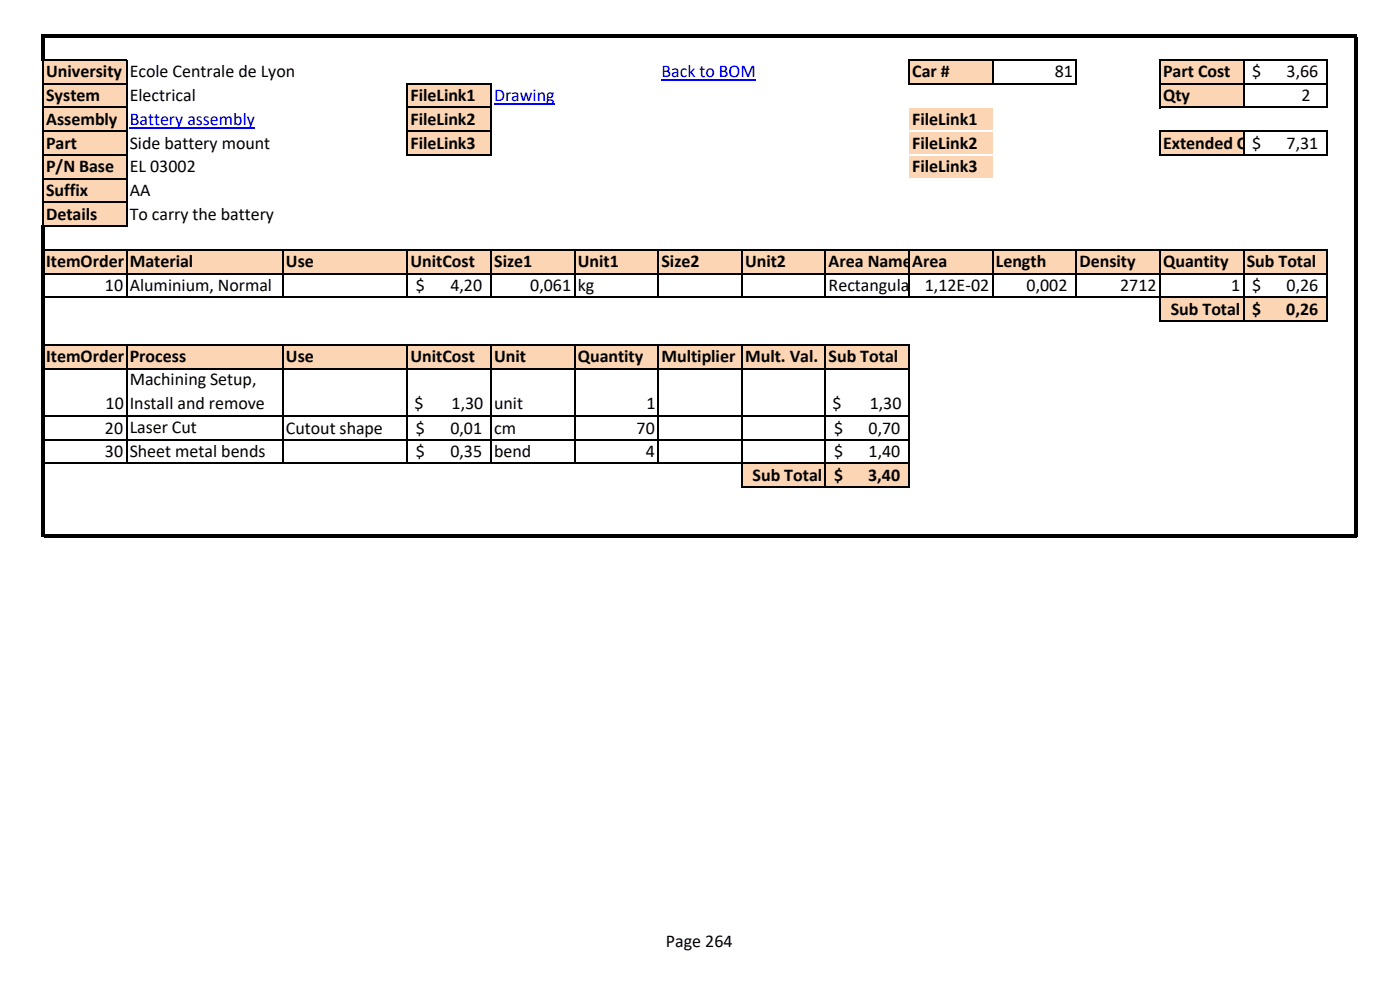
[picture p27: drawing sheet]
<svg xmlns="http://www.w3.org/2000/svg" width="297mm" height="210mm" viewBox="0 0 297 210" stroke-linecap="round" stroke-linejoin="round" font-family="sans-serif">
<defs><g id="words">
<g font-size="3.8">
<text x="9.8" y="16.4">University</text>
<text x="27.5" y="16.4">Ecole Centrale de Lyon</text>
<text x="193.5" y="16.4">Car #</text>
<text x="223.8" y="16.4">81</text>
<text x="246.8" y="16.4">Part Cost</text>
<text x="265.6" y="16.4">$</text>
<text x="273" y="16.4">3,66</text>
<text x="9.8" y="21.5">System</text>
<text x="27.5" y="21.5">Electrical</text>
<text x="87.1" y="21.5">FileLink1</text>
<text x="246.8" y="21.5">Qty</text>
<text x="276.1" y="21.5">2</text>
<text x="9.8" y="26.5">Assembly</text>
<text x="87.1" y="26.5">FileLink2</text>
<text x="193.5" y="26.5">FileLink1</text>
<text x="9.8" y="31.5">Part</text>
<text x="27.5" y="31.5">Side battery mount</text>
<text x="87.1" y="31.5">FileLink3</text>
<text x="193.5" y="31.5">FileLink2</text>
<text x="246.8" y="31.5">Extended Cost</text>
<text x="265.6" y="31.5">$</text>
<text x="273" y="31.5">7,31</text>
<text x="9.8" y="36.6">P/N Base</text>
<text x="9.8" y="41.6">Suffix</text>
<text x="27.5" y="36.6">EL 03002</text>
<text x="27.5" y="41.6">AA</text>
<text x="193.5" y="36.6">FileLink3</text>
<text x="9.8" y="46.7">Details</text>
<text x="27.5" y="46.7">To carry the battery</text>
<text x="9.8" y="56.7">ItemOrder</text>
<text x="27.5" y="56.7">Material</text>
<text x="60.7" y="56.7">Use</text>
<text x="87.1" y="56.7">UnitCost</text>
<text x="104.8" y="56.7">Size1</text>
<text x="122.6" y="56.7">Unit1</text>
<text x="140.3" y="56.7">Size2</text>
<text x="158.1" y="56.7">Unit2</text>
<text x="175.8" y="56.7">Area Name</text>
<text x="193.5" y="56.7">Area</text>
<text x="211.3" y="56.7">Length</text>
<text x="229" y="56.7">Density</text>
<text x="246.8" y="56.7">Quantity</text>
<text x="264.5" y="56.7">Sub Total</text>
<text x="22.3" y="61.8">10</text>
<text x="27.5" y="61.8">Aluminium, Normal</text>
<text x="88.2" y="61.8">$</text>
<text x="95.6" y="61.8">4,20</text>
<text x="112.5" y="61.8">0,061</text>
<text x="122.6" y="61.8">kg</text>
<text x="175.8" y="61.8">Rectangular area, 112x100mm</text>
<text x="196.2" y="61.8">1,12E-02</text>
<text x="217.8" y="61.8">0,002</text>
<text x="237.6" y="61.8">2712</text>
<text x="261.2" y="61.8">1</text>
<text x="265.6" y="61.8">$</text>
<text x="273" y="61.8">0,26</text>
<text x="248.4" y="66.8">Sub Total</text>
<text x="265.7" y="66.8">$</text>
<text x="272.9" y="66.8">0,26</text>
<text x="9.8" y="76.9">ItemOrder</text>
<text x="27.5" y="76.9">Process</text>
<text x="60.7" y="76.9">Use</text>
<text x="87.1" y="76.9">UnitCost</text>
<text x="104.8" y="76.9">Unit</text>
<text x="122.6" y="76.9">Quantity</text>
<text x="140.3" y="76.9">Multiplier</text>
<text x="158.1" y="76.9">Mult. Val.</text>
<text x="175.8" y="76.9">Sub Total</text>
<text x="27.5" y="81.8">Machining Setup,</text>
<text x="22.4" y="86.8">10</text>
<text x="27.5" y="86.8">Install and remove</text>
<text x="87.9" y="86.8">$</text>
<text x="95.8" y="86.8">1,30</text>
<text x="104.8" y="86.8">unit</text>
<text x="137.1" y="86.8">1</text>
<text x="176.6" y="86.8">$</text>
<text x="184.5" y="86.8">1,30</text>
<text x="22.3" y="92">20</text>
<text x="27.5" y="91.8">Laser Cut</text>
<text x="60.7" y="92">Cutout shape</text>
<text x="88.2" y="92">$</text>
<text x="95.6" y="92">0,01</text>
<text x="104.8" y="92">cm</text>
<text x="135.1" y="92">70</text>
<text x="176.9" y="92">$</text>
<text x="184.3" y="92">0,70</text>
<text x="22.3" y="97">30</text>
<text x="27.5" y="96.9">Sheet metal bends</text>
<text x="88.2" y="97">$</text>
<text x="95.6" y="97">0,35</text>
<text x="104.8" y="96.9">bend</text>
<text x="137" y="97">4</text>
<text x="176.9" y="97">$</text>
<text x="184.3" y="97">1,40</text>
<text x="159.7" y="102">Sub Total</text>
<text x="177" y="102">$</text>
<text x="184.2" y="102">3,40</text>
<text x="141.3" y="200.9">Page 264</text>
</g>
<g font-size="3.8" fill="#00f">
<text x="140.3" y="16.4">Back to BOM</text>
<text x="104.8" y="21.5">Drawing</text>
<text x="27.5" y="26.5">Battery assembly</text>
</g>
</g></defs>
<g fill="#fcd5b4">
<path d="M9.2 12.7h17.7v5.1h-17.7z" fill-rule="evenodd"/>
<path d="M192.9 12.7h17.7v5.1h-17.7z" fill-rule="evenodd"/>
<path d="M246.1 12.7h17.8v5.1h-17.8z" fill-rule="evenodd"/>
<path d="M9.2 17.7h17.7v5.1h-17.7z" fill-rule="evenodd"/>
<path d="M86.4 17.7h17.8v5.1h-17.8z" fill-rule="evenodd"/>
<path d="M246.1 17.7h17.8v5.1h-17.8z" fill-rule="evenodd"/>
<path d="M9.2 22.8h17.7v10.1h-17.7z" fill-rule="evenodd"/>
<path d="M86.4 22.8h17.8v10.1h-17.8z" fill-rule="evenodd"/>
<path d="M192.9 22.8h17.7v10.1h-17.7z" fill-rule="evenodd"/>
<path d="M246.1 27.8h17.8v5.1h-17.8z" fill-rule="evenodd"/>
<path d="M9.2 32.9h17.7v5h-17.7z" fill-rule="evenodd"/>
<path d="M192.9 32.9h17.7v5h-17.7z" fill-rule="evenodd"/>
<path d="M9.2 37.9h17.7v10.1h-17.7z" fill-rule="evenodd"/>
<path d="M9.2 53h272.4v5.1h-272.4z" fill-rule="evenodd"/>
<path d="M246.1 63.1h35.5v5.1h-35.5z" fill-rule="evenodd"/>
<path d="M9.2 73.2h183.7v5h-183.7z" fill-rule="evenodd"/>
</g>
<path d="M175.1 78.2h17.8v10.1h-17.8z" fill-rule="evenodd" fill="#fff"/>
<path d="M157.4 98.3h35.5v5.1h-35.5z" fill-rule="evenodd" fill="#fcd5b4"/>
<path d="M140.3 17h20.1M27.5 27.1h26.6M104.8 22h12.9" fill="none" stroke="#00f" stroke-width=".25"/>
<path d="M8.8 7.3h.6v5.6h-.6z" fill-rule="evenodd" fill="#000"/>
<path d="M9.3 17.7h17.7M9.4 12.7h17.6M86.6 17.7h17.7M193 12.7h35.5M193 17.7h35.5M9.3 22.8h17.7M86.6 22.8h17.7" fill="none" stroke="#000" stroke-width=".34"/>
<path d="M192.9 22.6h17.7v.4h-17.7z" fill-rule="evenodd" fill="#fff"/>
<path d="M9.3 27.8h17.7M86.6 27.8h17.7" fill="none" stroke="#000" stroke-width=".34"/>
<path d="M192.9 27.7h17.7v.3h-17.7z" fill-rule="evenodd" fill="#fff"/>
<path d="M246.1 12.5v10.5M263.8 12.9v10.1M281.6 12.9v10.1M9.3 32.9h17.7M86.6 32.9h17.7" fill="none" stroke="#000" stroke-width=".34"/>
<path d="M192.9 32.7h17.7v.3h-17.7z" fill-rule="evenodd" fill="#fff"/>
<g fill="none" stroke="#000" stroke-width=".34">
<path d="M9.1 12.9v34.9M26.8 12.9v35.2M86.4 17.6v15.4M104.2 17.9v15.1M192.9 12.5v5.4M210.6 12.9v5M228.3 12.9v5M246.2 12.7h35.5M246.2 17.7h35.5M9.3 37.9h17.7M246.1 27.7v5.3M246.2 22.8h35.5"/>
<path d="M246.2 27.8h35.5M246.2 32.9h35.5M263.8 28v5M281.6 28v5M26.8 53.2v10.1M60 53.2v10.1M86.4 53.2v10.1M104.2 53.2v10.1M121.9 53.2v10.1M139.6 53.2v10.1M157.4 53.2v10.1M175.1 53.2v10.1"/>
<path d="M192.9 53.2v10.1M210.6 53.2v10.1M228.3 53.2v10.1M246.1 53.2v15.1M263.8 53.2v15.1M281.6 53.2v15.1M26.8 73.3v25.2M60 73.3v25.2M86.4 73.3v25.2M104.2 73.3v25.2M121.9 73.3v25.2M139.6 73.3v25.2"/>
<path d="M157.4 73.3v30.2M175.1 73.3v30.2M192.9 73.3v30.2"/>
</g>
<g fill="#000">
<path d="M9.4 7.3h278.6v.7h-278.6z" fill-rule="evenodd"/>
<path d="M8.8 47.8h.6v66.1h-.6z" fill-rule="evenodd"/>
<path d="M287.3 8h.7v105.9h-.7z" fill-rule="evenodd"/>
</g>
<path d="M192.9 37.7h17.7v.4h-17.7z" fill-rule="evenodd" fill="#fff"/>
<path d="M9.3 42.9h17.7M9.4 48h17.6M9.4 53h272.3M9.4 58h272.3M9.4 63.1h272.3M9.4 73.2h183.6M9.4 78.2h183.6M246.2 68.1h35.5M9.4 88.2h183.6M9.4 93.3h183.6M9.4 98.3h183.6M157.5 103.4h35.5" fill="none" stroke="#000" stroke-width=".34"/>
<path d="M9.4 113.3h278.6v.6h-278.6z" fill-rule="evenodd" fill="#000"/>
<use href="#words"/>
</svg>
